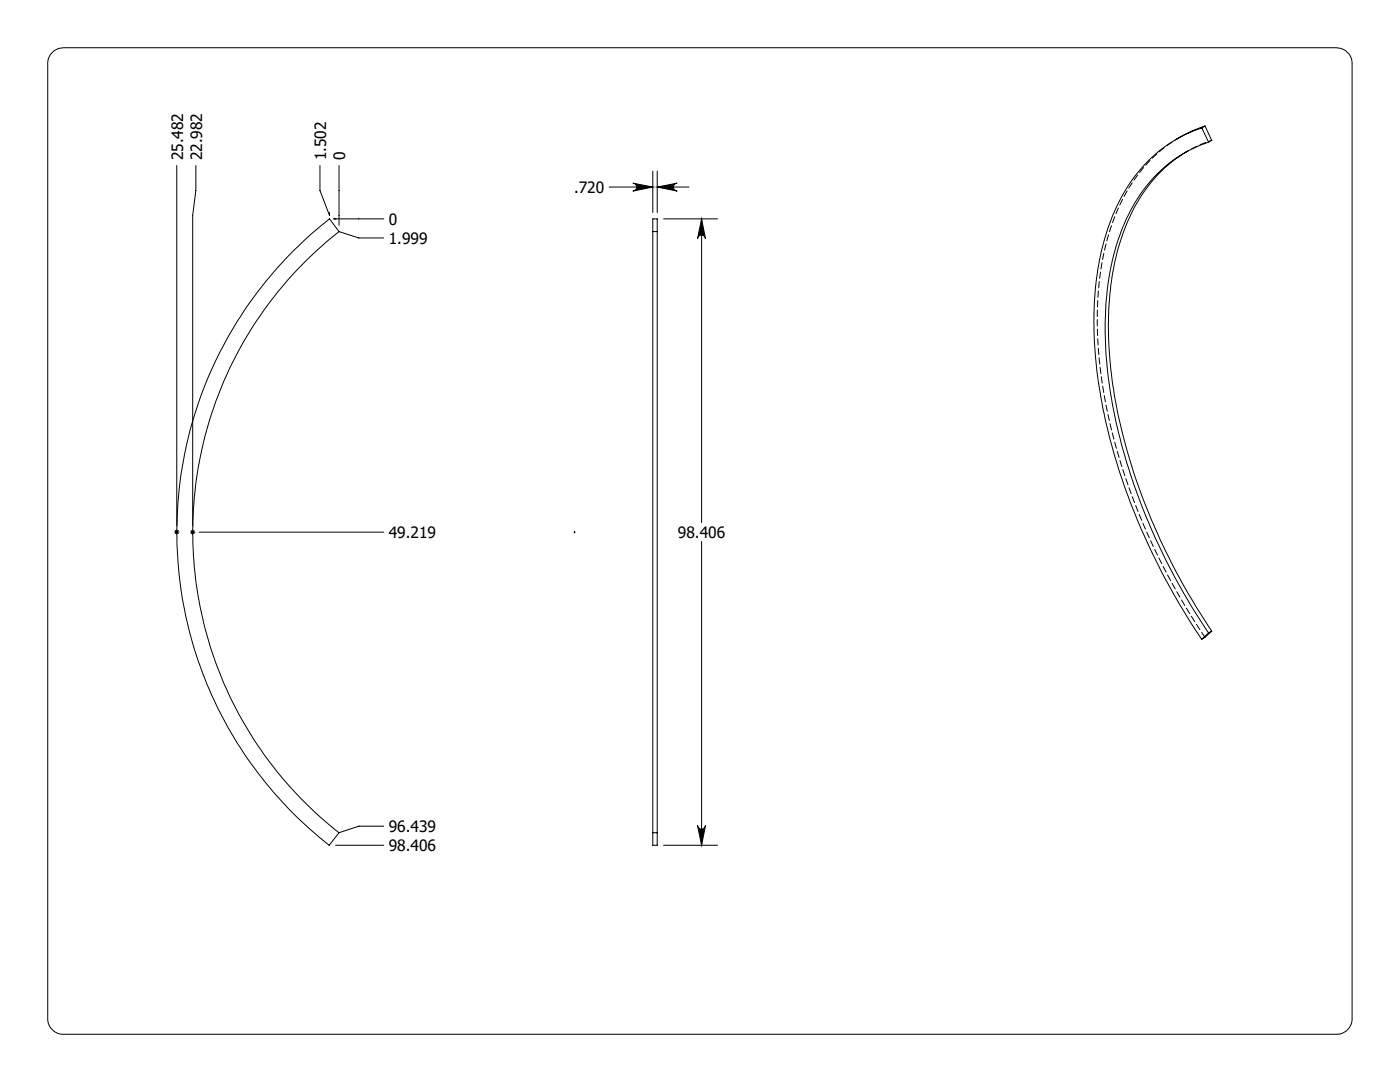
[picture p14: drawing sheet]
<svg xmlns="http://www.w3.org/2000/svg" width="279mm" height="216mm" viewBox="0 0 279 216" stroke-linecap="round" stroke-linejoin="round" font-family="sans-serif">
<defs><g id="words">
<g font-size="3.1">
<text x="36.5" y="32" transform="rotate(-90 36.5 32)">25.482</text>
<text x="40.3" y="32" transform="rotate(-90 40.3 32)">22.982</text>
<text x="65.1" y="32" transform="rotate(-90 65.1 32)">1.502</text>
<text x="68.9" y="32" transform="rotate(-90 68.9 32)">0</text>
<text x="114.6" y="38.5">.720</text>
<text x="77.6" y="44.9">0</text>
<text x="77.6" y="48.7">1.999</text>
<text x="77.6" y="107.4">49.219</text>
<text x="135.3" y="107.4">98.406</text>
<text x="77.6" y="166.1">96.439</text>
<text x="77.6" y="169.9">98.406</text>
</g>
</g></defs>
<g fill="none" stroke="#000" stroke-width=".2">
<path d="M10.2 10.8a3.3 3.3 0 0 1 2.5-1.3h254a3.2 3.2 0 0 1 3.1 3.2v190.5a3.1 3.1 0 0 1-3.1 3.2h-254a3.1 3.1 0 0 1-3.2-3.2v-190.5a2.93 2.93 0 0 1 .7-1.9zM35.3 33v71.9M39.1 33v5l-.6 5v61.9M63.9 33v5l1.9 5v-.6M67.7 33v11.9M121.6 37.3h8.7M126.3 36.5l4 .8-4 .8a.79 .79 0 0 0 .7-.8 .79 .79 0 0 0-.7-.8zM130.3 34.1v8.3M131.2 34.1v8.3M131.2 37.3h6.3M131.2 37.3l3.9-.8a.79 .79 0 0 0-.7 .8 .79 .79 0 0 0 .7 .8zM236.7 30.3a31 31 0 0 0-13.3 18.4 66.3 66.3 0 0 0-1.2 29.1 123.2 123.2 0 0 0 19.6 48.1"/>
<path d="M239.9 25.5a28.7 28.7 0 0 0-17.6 17 59.1 59.1 0 0 0-3.8 27.6 116.4 116.4 0 0 0 13.3 44.1l3.5 6.3 4.5 7.1M239.9 25.5l1.3 2.9M240.5 25.2a24.5 24.5 0 0 0-5.7 2.6M240.5 25.2l1.3 2.8-.6 .4M240.5 25.2l-.6 .3M241.2 28.4a27.8 27.8 0 0 0-16.8 16.3 54.7 54.7 0 0 0-3.7 24.6 108.9 108.9 0 0 0 11.8 42.1l3.8 7.1 4.9 7.8M66.6 43.7h10M67.7 46.2l3.9 1.3h5M67.7 46.2a76.2 76.2 0 0 0 0 120M67.7 46.2l-1.9-2.5a79.4 79.4 0 0 0-.1 125l2-2.5M130.3 46.2v120M130.3 46.2v-2.5h.9v2.5"/>
<path d="M130.3 46.2h.9M131.2 46.2v120M132.4 43.7h10.8M140 43.7v60.6M140 43.7l.8 4a.79 .79 0 0 0-.8-.8 .79 .79 0 0 0-.8 .8zM34.8 106.2h1M34.9 105.8l.7 .7M35.3 105.7v1M35.6 105.8l-.7 .7M38 106.2h1M38.1 105.8l.7 .7M38.5 105.7v1"/>
<path d="M38.8 105.8l-.7 .7M39.7 106.2h36.9M114.5 106.2h.3M114.7 106.1v.2M140 108.1v60.6M241.2 126.3l-1.4 1.3M241.8 125.9l-2 1.7M241.8 125.9l-.6 .4M67 168.7h9.6M76.6 164.9h-5l-3.9 1.3M130.3 166.2v2.5h.9v-2.5M130.3 166.2h.9"/>
<path d="M132.4 168.7h10.8M139.2 164.7a.79 .79 0 0 0 .8 .8 .79 .79 0 0 0 .8-.8l-.8 4z"/>
</g>
<path d="M140 43.7l.8 4a.79 .79 0 0 0-.8-.8 .79 .79 0 0 0-.8 .8zM139.2 164.7a.79 .79 0 0 0 .8 .8 .79 .79 0 0 0 .8-.8l-.8 4zM126.3 36.5l4 .8-4 .8a.79 .79 0 0 0 .7-.8 .79 .79 0 0 0-.7-.8zM131.2 37.3l3.9-.8a.79 .79 0 0 0-.7 .8 .79 .79 0 0 0 .7 .8z" fill="#000"/>
<path d="M235.4 27.4a31.7 31.7 0 0 0-13.9 18.5 69.3 69.3 0 0 0-1.3 32.1 128 128 0 0 0 20.3 49.2" fill="none" stroke="#000" stroke-width=".2" stroke-dasharray="1.3 .6" stroke-dashoffset=".1"/>
<path d="M236.7 30.3l2.7-1.4 2.5-.9" fill="none" stroke="#000" stroke-width=".2" stroke-dasharray="1.3 .6" stroke-dashoffset=".6"/>
<path d="M237 30.1l-.6 .4" fill="none" stroke="#000" stroke-width=".2" stroke-dasharray="1.3 .6" stroke-dashoffset=".4"/>
<use href="#words"/>
</svg>
